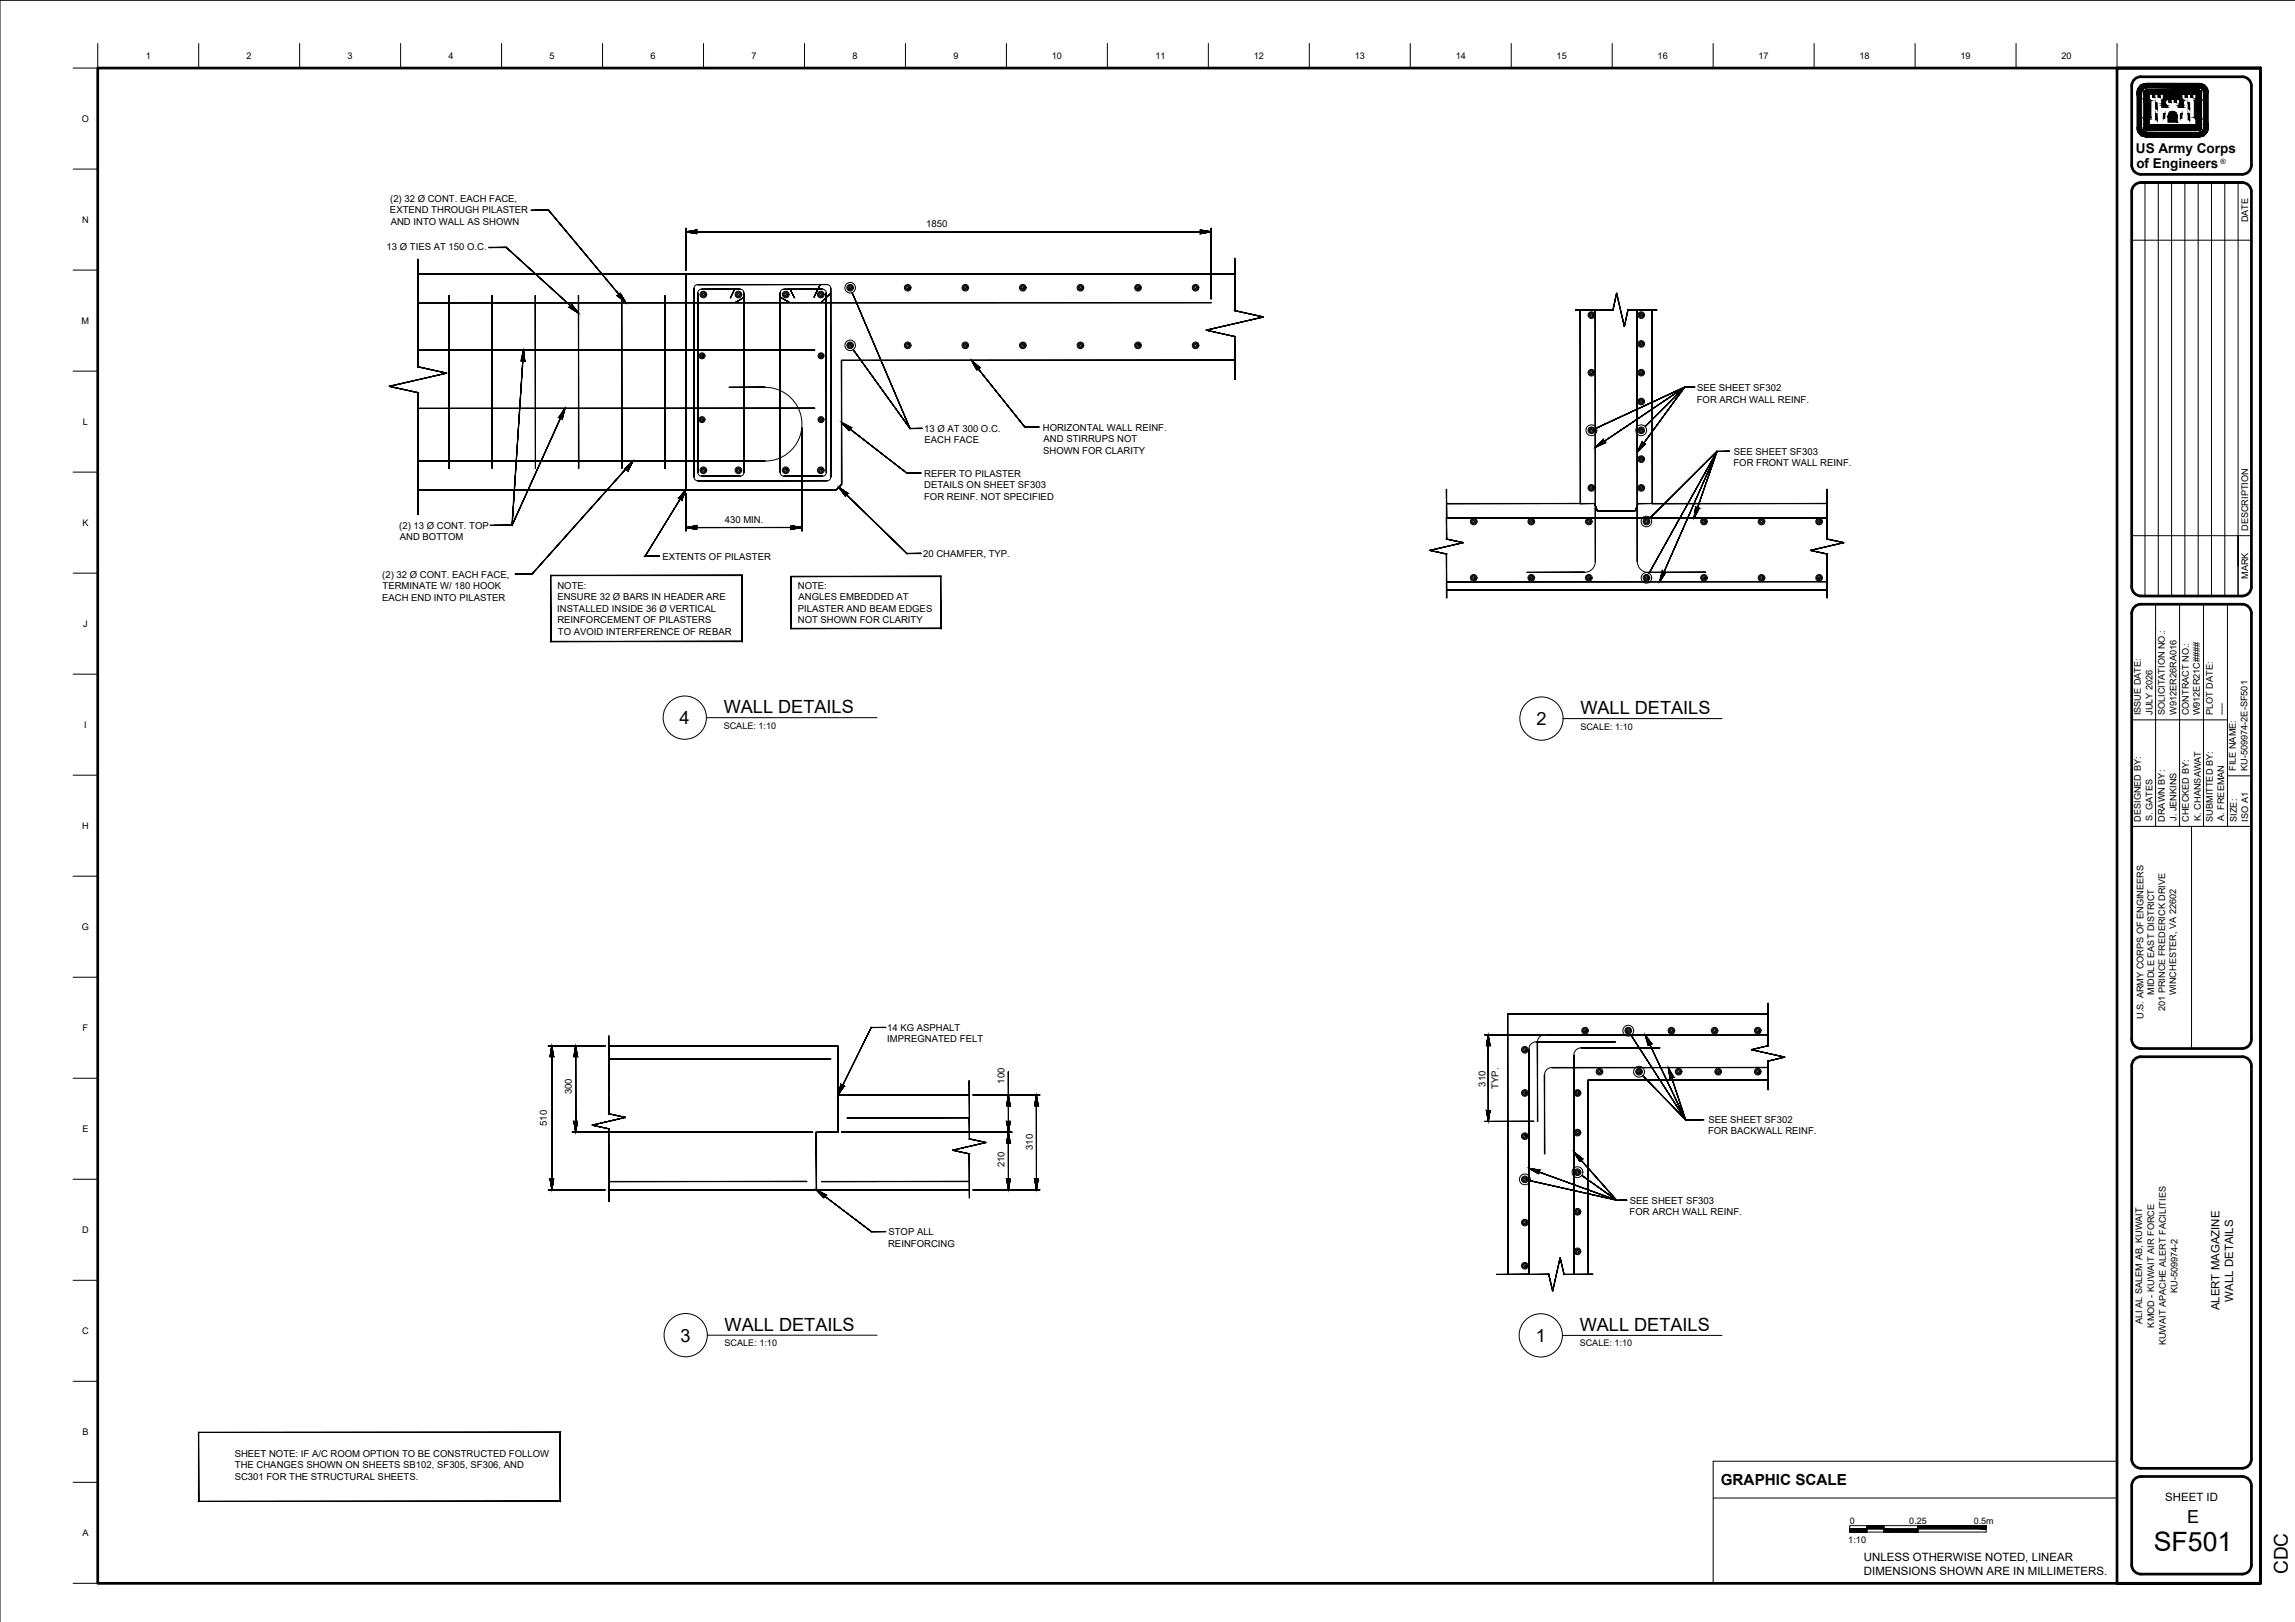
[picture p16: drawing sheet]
<svg xmlns="http://www.w3.org/2000/svg" width="841mm" height="594mm" viewBox="0 0 841 594" stroke-linecap="round" stroke-linejoin="round" font-family="sans-serif">
<defs><g id="words">
<text font-size="9.8" x="789.3" y="567.9">SF501</text>
<text font-size="7" x="838.4" y="576.6" transform="rotate(-90 838.4 576.6)">CDC</text>
<g font-size="6.7">
<text x="265.2" y="261.2">WALL DETAILS</text>
<text x="579.1" y="261.6">WALL DETAILS</text>
<text x="249.1" y="265.3">4</text>
<text x="563" y="265.6">2</text>
<text x="249.4" y="491.4">3</text>
<text x="265.5" y="487.4">WALL DETAILS</text>
<text x="562.8" y="491.5">1</text>
<text x="578.9" y="487.5">WALL DETAILS</text>
</g>
<text font-size="6.6" x="801.5" y="558">E</text>
<text font-size="5.6" x="630.6" y="543.7">GRAPHIC SCALE</text>
<g font-size="5">
<text x="782.7" y="56.1">US Army Corps</text>
<text x="782.9" y="61.5">of Engineers</text>
</g>
<g font-size="4.2">
<text x="813.3" y="480" transform="rotate(-90 813.3 480)">ALERT MAGAZINE</text>
<text x="818.4" y="476.7" transform="rotate(-90 818.4 476.7)">WALL DETAILS</text>
<text x="793.5" y="549.7">SHEET ID</text>
<text x="683" y="571.7">UNLESS OTHERWISE NOTED, LINEAR</text>
<text x="683.1" y="576.8">DIMENSIONS SHOWN ARE IN MILLIMETERS.</text>
</g>
<g font-size="3.5">
<text x="143" y="73.8">(2) 32 Ø CONT. EACH FACE,</text>
<text x="142.9" y="78.1">EXTEND THROUGH PILASTER</text>
<text x="143.2" y="82.3">AND INTO WALL AS SHOWN</text>
<text x="339.4" y="83.3">1850</text>
<text x="141.7" y="91.7">13 Ø TIES AT 150 O.C.</text>
<text x="621.9" y="143.2">SEE SHEET SF302</text>
<text x="621.8" y="147.5">FOR ARCH WALL REINF.</text>
<text x="338.7" y="158.1">13 Ø AT 300 O.C.</text>
<text x="382.1" y="157.8">HORIZONTAL WALL REINF.</text>
<text x="338.8" y="162.4">EACH FACE</text>
<text x="382.3" y="166.2">SHOWN FOR CLARITY</text>
<text x="382.4" y="162">AND STIRRUPS NOT</text>
<text x="635.4" y="166.6">SEE SHEET SF303</text>
<text x="635.2" y="170.8">FOR FRONT WALL REINF.</text>
<text x="338.7" y="174.6">REFER TO PILASTER</text>
<text x="338.7" y="178.8">DETAILS ON SHEET SF303</text>
<text x="338.7" y="183">FOR REINF. NOT SPECIFIED</text>
<text x="265.6" y="191.5">430 MIN.</text>
<text x="146.3" y="193.7">(2) 13 Ø CONT. TOP</text>
<text x="146.5" y="197.9">AND BOTTOM</text>
<text x="338.3" y="203.9">20 CHAMFER, TYP.</text>
<text x="242.7" y="205.1">EXTENTS OF PILASTER</text>
<text x="140.1" y="211.6">(2) 32 Ø CONT. EACH FACE,</text>
<text x="140.2" y="215.8">TERMINATE W/ 180 HOOK</text>
<text x="204.3" y="215.6">NOTE:</text>
<text x="292.4" y="215.6">NOTE:</text>
<text x="140" y="220">EACH END INTO PILASTER</text>
<text x="204.3" y="219.8">ENSURE 32 Ø BARS IN HEADER ARE</text>
<text x="292.7" y="219.8">ANGLES EMBEDDED AT</text>
<text x="204.2" y="224">INSTALLED INSIDE 36 Ø VERTICAL</text>
<text x="292.4" y="224">PILASTER AND BEAM EDGES</text>
<text x="204.3" y="228.3">REINFORCEMENT OF PILASTERS</text>
<text x="204.4" y="232.5">TO AVOID INTERFERENCE OF REBAR</text>
<text x="292.4" y="228.2">NOT SHOWN FOR CLARITY</text>
<text x="325.1" y="377.5">14 KG ASPHALT</text>
<text x="325.2" y="381.7">IMPREGNATED FELT</text>
<text x="209.5" y="400.9" transform="rotate(-90 209.5 400.9)">300</text>
<text x="368.1" y="396.9" transform="rotate(-90 368.1 396.9)">100</text>
<text x="544.4" y="398" transform="rotate(-90 544.4 398)">310</text>
<text x="549.1" y="398.8" transform="rotate(-90 549.1 398.8)">TYP.</text>
<text x="200.4" y="412.4" transform="rotate(-90 200.4 412.4)">510</text>
<text x="626.1" y="411.3">SEE SHEET SF302</text>
<text x="625.9" y="415.5">FOR BACKWALL REINF.</text>
<text x="378.5" y="421.2" transform="rotate(-90 378.5 421.2)">310</text>
<text x="368.1" y="427.6" transform="rotate(-90 368.1 427.6)">210</text>
<text x="597.3" y="440.9">SEE SHEET SF303</text>
<text x="597.2" y="445.1">FOR ARCH WALL REINF.</text>
<text x="325.6" y="452.4">STOP ALL</text>
<text x="325.5" y="456.6">REINFORCING</text>
<text x="86" y="533.5">SHEET NOTE: IF A/C ROOM OPTION TO BE CONSTRUCTED FOLLOW</text>
<text x="86.1" y="537.7">THE CHANGES SHOWN ON SHEETS SB102, SF305, SF306, AND</text>
<text x="86" y="541.9">SC301 FOR THE STRUCTURAL SHEETS.</text>
</g>
<g font-size="3.4">
<text x="53.4" y="21.6">1</text>
<text x="90.4" y="21.6">2</text>
<text x="127.4" y="21.6">3</text>
<text x="164.4" y="21.6">4</text>
<text x="201.4" y="21.6">5</text>
<text x="238.4" y="21.6">6</text>
<text x="275.4" y="21.6">7</text>
<text x="312.4" y="21.6">8</text>
<text x="349.4" y="21.6">9</text>
<text x="385.4" y="21.6">10</text>
<text x="423.4" y="21.6">11</text>
<text x="459.4" y="21.6">12</text>
<text x="496.4" y="21.6">13</text>
<text x="533.4" y="21.6">14</text>
<text x="570.4" y="21.6">15</text>
<text x="607.4" y="21.6">16</text>
<text x="644.4" y="21.6">17</text>
<text x="681.4" y="21.6">18</text>
<text x="718.4" y="21.6">19</text>
<text x="755.4" y="21.6">20</text>
<text x="30" y="44.6">O</text>
<text x="30.1" y="81.6">N</text>
<text x="823.8" y="81.5" transform="rotate(-90 823.8 81.5)">DATE</text>
<text x="29.9" y="118.6">M</text>
<text x="30.4" y="155.6">L</text>
<text x="30.2" y="192.6">K</text>
<text x="823.8" y="194.5" transform="rotate(-90 823.8 194.5)">DESCRIPTION</text>
<text x="823.8" y="212.1" transform="rotate(-90 823.8 212.1)">MARK</text>
<text x="30.5" y="229.6">J</text>
<text x="784.6" y="262" transform="rotate(-90 784.6 262)">ISSUE DATE:</text>
<text x="788.8" y="261.9" transform="rotate(-90 788.8 261.9)">JULY 2026</text>
<text x="793.3" y="262" transform="rotate(-90 793.3 262)">SOLICITATION NO.:</text>
<text x="797.6" y="261.8" transform="rotate(-90 797.6 261.8)">W912ER26RA016</text>
<text x="802.1" y="262" transform="rotate(-90 802.1 262)">CONTRACT NO.:</text>
<text x="806.2" y="262.1" transform="rotate(-90 806.2 262.1)">W912ER21C####</text>
<text x="810.9" y="261.9" transform="rotate(-90 810.9 261.9)">PLOT DATE:</text>
<text x="815.2" y="261.9" transform="rotate(-90 815.2 261.9)">----</text>
<text x="30.8" y="266.6">I</text>
<text x="819.3" y="282.4" transform="rotate(-90 819.3 282.4)">FILE NAME:</text>
<text x="823.7" y="282.4" transform="rotate(-90 823.7 282.4)">KU-509974-2E-SF501</text>
<text x="30.1" y="303.6">H</text>
<text x="784.6" y="301" transform="rotate(-90 784.6 301)">DESIGNED BY:</text>
<text x="788.8" y="300.8" transform="rotate(-90 788.8 300.8)">S. GATES</text>
<text x="793.3" y="301" transform="rotate(-90 793.3 301)">DRAWN BY:</text>
<text x="797.6" y="300.7" transform="rotate(-90 797.6 300.7)">J. JENKINS</text>
<text x="802.1" y="301" transform="rotate(-90 802.1 301)">CHECKED BY:</text>
<text x="806.5" y="300.6" transform="rotate(-90 806.5 300.6)">K. CHANSAWAT</text>
<text x="810.9" y="301" transform="rotate(-90 810.9 301)">SUBMITTED BY:</text>
<text x="815.1" y="300.7" transform="rotate(-90 815.1 300.7)">A. FREEMAN</text>
<text x="819.7" y="301" transform="rotate(-90 819.7 301)">SIZE:</text>
<text x="823.9" y="300.9" transform="rotate(-90 823.9 300.9)">ISO A1</text>
<text x="30" y="340.6">G</text>
<text x="789.4" y="364.4" transform="rotate(-90 789.4 364.4)">MIDDLE EAST DISTRICT</text>
<text x="797.5" y="364.6" transform="rotate(-90 797.5 364.6)">WINCHESTER, VA 22602</text>
<text x="793.4" y="370.3" transform="rotate(-90 793.4 370.3)">201 PRINCE FREDERICK DRIVE</text>
<text x="30.3" y="377.6">F</text>
<text x="785.5" y="373.2" transform="rotate(-90 785.5 373.2)">U.S. ARMY CORPS OF ENGINEERS</text>
<text x="30.2" y="414.6">E</text>
<text x="30.1" y="451.6">D</text>
<text x="798" y="473.6" transform="rotate(-90 798 473.6)">KU-509974-2</text>
<text x="785" y="484.9" transform="rotate(-90 785 484.9)">ALI AL SALEM AB, KUWAIT</text>
<text x="30.1" y="488.6">C</text>
<text x="789.4" y="486.2" transform="rotate(-90 789.4 486.2)">KMOD - KUWAIT AIR FORCE</text>
<text x="793.7" y="492.8" transform="rotate(-90 793.7 492.8)">KUWAIT APACHE ALERT FACILITIES</text>
<text x="30.2" y="525.6">B</text>
<text x="30.2" y="562.6">A</text>
<text x="677.3" y="565.1">1:10</text>
</g>
<g font-size="3.3">
<text x="265.2" y="266.9">SCALE: 1:10</text>
<text x="579.1" y="267.2">SCALE: 1:10</text>
<text x="265.5" y="493">SCALE: 1:10</text>
<text x="578.9" y="493.1">SCALE: 1:10</text>
<text x="677.8" y="558.1">0</text>
<text x="699.7" y="558.2">0.25</text>
<text x="723.3" y="558.1">0.5m</text>
</g>
<text font-size="2.6" x="813.7" y="59.9">®</text>
</g></defs>
<g fill="#000" stroke="#000" stroke-width=".37">
<path d="M786.5 30.6h19.3zM545.4 379l.6 4h-1.3zM202.2 383l.7 4h-1.3zM211 383l.6 4h-1.3zM210.3 410.7h1.3l-.6 4zM368.9 410.7h1.3l-.7 4zM369.5 414.7l.7 3.9h-1.3zM369.5 401l.7 4h-1.3zM379.8 401l.6 4h-1.3zM544.7 406.8h1.3l-.6 3.9zM201.6 431.8h1.3l-.7 4zM368.9 431.8h1.3l-.7 4z"/>
<path d="M379.2 431.8h1.3l-.7 4z"/>
<path d="M783.1 34h1.7zM783.1 34h1.7z"/>
<path d="M783.6 32.3h2.9zM783.6 32.3h2.9z"/>
<path d="M783.1 34l1.7 12.7v-12.7zM783.1 34l1.7 12.7h-1.7z"/>
<path d="M783.1 33.7l1.7 .3 .1-.3zM783.1 33.7l1.7 .3h-1.7z"/>
<path d="M783.2 33.4h1.7zM783.2 33.4h1.7z"/>
<path d="M783.2 33.4l1.7 .3v-.3zM783.2 33.4l1.7 .3h-1.8z"/>
<path d="M783.2 33.1l1.7 .3 .2-.3zM783.2 33.1l1.7 .3h-1.7z"/>
<path d="M783.3 32.9l1.8 .2 .1-.2zM783.3 32.9l1.8 .2h-1.9z"/>
<path d="M783.3 32.9h1.9zM783.3 32.9h1.9z"/>
<path d="M783.4 32.7l1.8 .2 .2-.2zM783.4 32.7l1.8 .2h-1.9z"/>
<path d="M785.6 34h21.2zM785.6 34h21.2z"/>
<path d="M783.5 32.5h2.2zM783.5 32.5l1.9 .2z"/>
<path d="M783.5 32.4h2.3zM783.5 32.4l2.2 .1z"/>
<path d="M783.5 32.4h2.4zM783.5 32.4h2.3z"/>
<path d="M783.6 32.3h2.6zM783.6 32.3l2.3 .1z"/>
<path d="M783.6 32.3h2.9zM783.6 32.3h2.6z"/>
<path d="M785.6 34.5l2.1 1.7v-1.7zM785.6 34.5l2.1 1.7h-2.1z"/>
<path d="M785.6 36.2l2.6 .6-.5-.6zM785.6 36.2l2.6 .6h-2.6z"/>
<path d="M785.6 36.8l2.6 6.2v-6.2zM785.6 36.8l2.6 6.2h-2.6z"/>
<path d="M788.8 34.5l.8 1.2v-1.2zM788.8 34.5l.8 1.2h-.8z"/>
<path d="M789.9 37.6l.6 2.3h-.6zM789.9 37.6l.6 2.3v-2.3z"/>
<path d="M790.8 34.5l.8 1.2v-1.2zM790.8 34.5l.8 1.2h-.8z"/>
<path d="M792.6 36.4l1 .4v-.4zM792.2 36.8l.4-.4 1 .4z"/>
<path d="M792.2 36.8l1.4 1.3v-1.3zM792.2 36.8l1.4 1.3h-1.4z"/>
<path d="M792.2 38.1l2 .6-.6-.6zM792.2 38.1l2 .6h-2z"/>
<path d="M792.2 38.7l2 .7v-.7zM792.2 38.7l2 .7h-2z"/>
<path d="M794.8 36.4l.8 1.1v-1.1zM794.8 36.4l.8 1.1h-.8z"/>
<path d="M796.7 36.4l.9 1.1v-1.1zM796.7 36.4l.9 1.1h-.9z"/>
<path d="M792.8 34.5l6.8 1.7v-1.7zM792.8 34.5l6.8 1.7h-6.8z"/>
<path d="M792.8 36.2l6.9 .2zM792.8 36.2l6.9 .2h-7.1z"/>
<path d="M798.7 36.4l1.4 .4-.4-.4zM798.7 36.4l1.4 .4h-1.4z"/>
<path d="M798.7 36.8l1.4 1.3v-1.3zM798.7 36.8l1.4 1.3h-1.4z"/>
<path d="M798.7 38.1l1.4 .6v-.6zM798.7 38.1l1.4 .6h-1.9z"/>
<path d="M798.2 38.7l1.9 .7v-.7zM798.2 38.7l1.9 .7h-1.9z"/>
<path d="M800.7 34.5l.9 1.2v-1.2zM800.7 34.5l.9 1.2h-.9z"/>
<path d="M801.9 37.6l.5 2.3h-.5zM801.9 37.6l.5 2.3v-2.3z"/>
<path d="M802.7 34.5l.9 1.2v-1.2zM802.7 34.5l.9 1.2h-.9z"/>
<path d="M805.8 32.3h3zM805.8 32.3h3z"/>
<path d="M786.5 33h19.5zM786.4 33h19.6z"/>
<path d="M786.5 30.6h19.9zM786 30.6h20.4z"/>
<path d="M786.4 33h19.6zM786.3 33h19.7z"/>
<path d="M786.3 33l19.9 .1zM786.2 33.1h20z"/>
<path d="M786.2 33.1h20zM786.2 33.1h20z"/>
<path d="M786.2 33.1h20.1zM786 33.1h20.3z"/>
<path d="M786 33.1l20.4 .1zM786 33.2h20.4z"/>
<path d="M786 30.6l20.9 .1zM785.5 30.7h21.4z"/>
<path d="M786 33.2h20.4zM785.9 33.2h20.5z"/>
<path d="M785.9 33.2l20.6 .1zM785.9 33.3h20.6z"/>
<path d="M785.9 33.3l20.7 .1zM785.9 33.3l20.7 .1z"/>
<path d="M785.8 33.4h20.8zM785.8 33.4h20.8z"/>
<path d="M785.7 33.4l20.9 .1zM785.7 33.4l20.9 .1z"/>
<path d="M785.7 33.5l21 .1zM785.7 33.5l21 .1z"/>
<path d="M785.6 33.6h21.1zM785.6 33.6h21.1z"/>
<path d="M785.6 33.6l21.2 .2zM785.6 33.6l21.2 .2z"/>
<path d="M785.6 33.8h21.2zM785.6 33.8h21.2z"/>
<path d="M785.6 33.8l21.2 .2zM785.6 33.8l21.2 .2z"/>
<path d="M785.6 34l21.2 .5v-.5zM785.6 34l21.2 .5h-21.2z"/>
<path d="M804.7 34.5l2.1 1.7v-1.7zM804.7 34.5l2.1 1.7h-2.1z"/>
<path d="M804.7 36.2l2.1 .6v-.6zM804.1 36.8l.6-.6 2.1 .6z"/>
<path d="M804.1 36.8l2.7 6.2v-6.2zM804.1 36.8l2.7 6.2h-2.7z"/>
<path d="M785.5 30.7l21.9 .2-.5-.2zM785 30.9l.5-.2 21.9 .2z"/>
<path d="M785 30.9l22.8 .3-.4-.3zM784.5 31.2l.5-.3 22.8 .3z"/>
<path d="M807.5 34h1.7zM807.5 34h1.7z"/>
<path d="M784.5 31.2l23.7 .4-.4-.4zM784.1 31.6l.4-.4 23.7 .4z"/>
<path d="M784.1 31.6l24.5 .4-.4-.4zM784.1 31.6l24.5 .4h-24.8z"/>
<path d="M783.8 32l25 .3-.2-.3zM783.8 32l25 .3h-25.2z"/>
<path d="M805.8 32.3h3zM805.8 32.3h3z"/>
<path d="M806.1 32.3l2.7 .1zM806.1 32.3l2.7 .1z"/>
<path d="M806.4 32.4h2.5zM806.4 32.4h2.5z"/>
<path d="M806.5 32.4l2.4 .1zM806.5 32.4l2.4 .1z"/>
<path d="M806.7 32.5l2.3 .2zM806.7 32.5l2.3 .2z"/>
<path d="M806.9 32.7l2.2 .2-.1-.2zM806.9 32.7l2.2 .2h-2z"/>
<path d="M807.1 32.9h2zM807.1 32.9h2z"/>
<path d="M807.2 32.9l1.9 .2v-.2zM807.2 32.9l1.9 .2z"/>
<path d="M807.3 33.1l1.9 .3-.1-.3zM807.3 33.1l1.9 .3h-1.8z"/>
<path d="M807.4 33.4h1.8zM807.4 33.4h1.8z"/>
<path d="M807.4 33.4l1.8 .3v-.3zM807.4 33.4l1.8 .3h-1.7z"/>
<path d="M807.5 33.7l1.7 .3v-.3zM807.5 33.7l1.7 .3h-1.7z"/>
<path d="M807.5 34l1.7 12.7v-12.7zM807.5 34l1.7 12.7h-1.7z"/>
<path d="M783.6 48.4h2.9zM783.6 48.4h2.9z"/>
<path d="M783.1 46.7l1.7 .1zM783.1 46.7l1.7 .1z"/>
<path d="M783.1 46.8l1.8 .2-.1-.2zM783.1 46.8l1.8 .2h-1.8z"/>
<path d="M783.1 47l1.8 .3v-.3zM783.1 47l1.8 .3h-1.7z"/>
<path d="M783.2 47.3h1.7zM783.2 47.3h1.7z"/>
<path d="M783.2 47.3l1.9 .3-.2-.3zM783.2 47.3l1.9 .3h-1.9z"/>
<path d="M783.2 47.6l2 .2zM783.2 47.6l2 .2h-1.9z"/>
<path d="M783.3 47.8h1.9zM783.3 47.8h1.9z"/>
<path d="M783.3 47.8l2.1 .2-.2-.2zM783.3 47.8l2.1 .2h-2z"/>
<path d="M783.4 48l2.3 .2zM783.4 48l2.3 .2z"/>
<path d="M783.5 48.2l2.3 .1zM783.5 48.2l2.3 .1z"/>
<path d="M783.5 48.3h2.4zM783.5 48.3h2.4z"/>
<path d="M783.5 48.3l2.7 .1zM783.5 48.3l2.7 .1z"/>
<path d="M783.6 48.4h2.9zM783.6 48.4h2.9z"/>
<path d="M785.6 43.6l2.1 2v-2zM785.6 43.6l2.1 2h-2.1z"/>
<path d="M785.6 43l2.1 .6 .5-.6zM785.6 43l2.1 .6h-2.1z"/>
<path d="M789.9 41.6l.6 2.3h-.6zM789.9 41.6l.6 2.3v-2.3z"/>
<path d="M792.8 41.6v1.7l.5-1.7zM793.3 41.6v1.7h-.5z"/>
<path d="M796 40.8l.6 .1zM795.7 40.9h.9z"/>
<path d="M795.7 40.9l1.2 .1zM795.4 41h1.5z"/>
<path d="M795.4 41l1.8 .2zM795.1 41.2l.3-.2 1.8 .2z"/>
<path d="M795.1 41.2l2.3 .3-.2-.3zM795.1 41.2l2.3 .3h-2.5z"/>
<path d="M794.9 41.5l2.7 .3-.2-.3zM794.9 41.5l2.7 .3h-2.9z"/>
<path d="M794.7 41.8l3.1 .3-.2-.3zM794.7 41.8l3.1 .3h-3.2z"/>
<path d="M794.6 42.1l3.3 .4-.1-.4zM794.6 42.1l3.3 .4h-3.4z"/>
<path d="M794.5 42.5l3.4 .3v-.3zM794.5 42.5l3.4 .3h-3.4zM794.5 42.8h3.4zM794.5 42.8h3.4z"/>
<path d="M794.5 42.8l3.4 2v-2zM794.5 42.8l3.4 2h-3.4z"/>
<path d="M799 41.6v1.7l.6-1.7zM799.6 41.6v1.7h-.6z"/>
<path d="M801.9 41.6l.5 2.3h-.5zM801.9 41.6l.5 2.3v-2.3z"/>
<path d="M805.8 48.4h3zM805.8 48.4h3z"/>
<path d="M786.4 47.7h19.6zM786.4 47.7h19.4z"/>
<path d="M786.3 47.7h19.7zM786.3 47.7h19.7z"/>
<path d="M786.2 47.6h20zM786.2 47.6l19.8 .1z"/>
<path d="M786.2 47.6h20zM786.2 47.6h20z"/>
<path d="M786 47.6h20.3zM786 47.6h20.2z"/>
<path d="M786 47.5h20.4zM786 47.5l20.3 .1z"/>
<path d="M786 50.1h20.4zM786 50.1h19.9z"/>
<path d="M785.9 47.5h20.5zM785.9 47.5h20.5z"/>
<path d="M785.9 47.4h20.6zM785.9 47.4l20.5 .1z"/>
<path d="M785.8 47.4h20.8zM785.8 47.4h20.7z"/>
<path d="M785.7 47.3h20.9zM785.7 47.3l20.9 .1z"/>
<path d="M785.7 47.2h20.9zM785.7 47.2l20.9 .1z"/>
<path d="M785.6 47.1h21.1zM785.6 47.1l21 .1z"/>
<path d="M785.6 47.1h21.1zM785.6 47.1h21.1z"/>
<path d="M785.6 46.9h21.2zM785.6 46.9h21.2z"/>
<path d="M785.6 46.9h21.2zM785.6 46.9l21.1 .2z"/>
<path d="M804.1 43l2.7 .6v-.6zM804.1 43l2.7 .6h-2.1z"/>
<path d="M804.7 43.6l2.1 2v-2zM804.7 43.6l2.1 2h-2.1z"/>
<path d="M785.6 45.6l21.2 1.1v-1.1zM785.6 45.6l21.2 1.1h-21.2z"/>
<path d="M785.6 46.7l21.2 .1zM785.6 46.7l21.2 .1z"/>
<path d="M785.6 46.8h21.2zM785.6 46.8l21.2 .1z"/>
<path d="M785.5 50h21.4zM785.5 50l20.9 .1z"/>
<path d="M785 49.8l21.9 .2 .5-.2zM785 49.8l21.9 .2h-21.4z"/>
<path d="M784.5 49.5l22.9 .3 .4-.3zM784.5 49.5l22.9 .3h-22.4z"/>
<path d="M784.1 49.1l23.7 .4 .4-.4zM784.1 49.1l23.7 .4h-23.3z"/>
<path d="M783.8 48.7l24.4 .4 .4-.4zM783.8 48.7l24.4 .4h-24.1z"/>
<path d="M783.6 48.4l25 .3 .2-.3zM783.6 48.4l25 .3h-24.8z"/>
<path d="M806.2 48.4h2.6zM805.8 48.4h3z"/>
<path d="M806.5 48.3h2.3zM806.2 48.4h2.6z"/>
<path d="M806.5 48.3h2.4zM806.5 48.3h2.3z"/>
<path d="M806.8 48.1h2.1zM806.5 48.3h2.4z"/>
<path d="M807 47.9l1.9 .2 .1-.2zM806.8 48.1l.2-.2 1.9 .2z"/>
<path d="M807.1 47.8h2zM807.1 47.8l1.9 .1h-2z"/>
<path d="M807.2 47.7h1.9zM807.2 47.7l1.9 .1z"/>
<path d="M807.4 47.4l1.7 .3 .1-.3zM807.4 47.4l1.7 .3h-1.9z"/>
<path d="M807.5 47.1l1.7 .2v-.2zM807.5 47.1l1.7 .2h-1.8z"/>
<path d="M807.4 47.3h1.8zM807.4 47.3l1.8 .1z"/>
<path d="M807.5 46.7l1.7 .1zM807.5 46.7l1.7 .1z"/>
<path d="M807.5 46.8l1.7 .3v-.3zM807.5 46.8l1.7 .3h-1.7z"/>
<path d="M153.1 94.9l.1 26zM153.1 94.9l.1 26zM153.1 120.9l.1 13.4zM153.1 120.9v13.5zM153.1 134.4l10.6 2.2zM153.1 134.4l10.6 2.4z"/>
<path d="M251.3 83.6l.1 15.4zM251.3 83.6l.1 15.4z"/>
<path d="M251.3 84.9h192.5zM251.3 85l192.5-.1z"/>
<path d="M251.4 84.9l3.9-.7zM251.4 85l3.9-.8zM255.3 84.2v1.4zM255.3 84.3v1.3z"/>
<path d="M251.4 84.9l3.9-.6v.6zM251.4 84.9l3.9 .7v-.7z"/>
<path d="M251.4 85l3.9 .5zM251.4 84.9l3.9 .6z"/>
<path d="M439.9 84.3l3.9 .6h-3.9zM439.9 84.9v.7l3.9-.7z"/>
<path d="M439.9 84.2l3.9 .7zM439.9 84.3l3.9 .6z"/>
<path d="M439.9 85.6l3.9-.7zM439.9 85.5l3.9-.6zM439.9 84.3v1.3zM439.9 84.3v1.2z"/>
<path d="M452.4 94.6l.2 5.7zM452.4 94.6l.2 5.7zM452.4 100.3l.2 13.4zM452.4 100.3v13.5zM452.4 113.8l10.6 2.3zM452.4 113.8l10.6 2.4z"/>
<path d="M153.2 100.3h299.3zM153.2 100.4l299.3-.1z"/>
<path d="M153.2 110.8h290.6zM153.2 110.9l290.6-.1z"/>
<path d="M164.5 108.2l.1 63.4zM164.5 108.2l.1 63.4z"/>
<path d="M180.3 108.2l.1 63.4zM180.3 108.2l.1 63.4z"/>
<path d="M196.2 108.2v63.4zM196.2 108.2v63.4z"/>
<path d="M209.5 111.6l.8 .9h-1.7zM208.6 112.5l3.4 2.2-1.7-2.2z"/>
<path d="M209.5 111.6l2.5 3.1zM209.5 111.6l2.5 3.1z"/>
<path d="M208.6 112.5l3.4 2.3zM208.6 112.5l3.4 2.2zM209.5 111.5l-.9 1zM209.5 111.5l-.8 1z"/>
<path d="M185.5 90.7l26.5 24zM185.6 90.6l26.4 24.1zM179.2 90.7l6.4-.1zM179.2 90.6h6.4z"/>
<path d="M212 108.2l.1 63.4zM212 108.2l.1 63.4z"/>
<path d="M226.3 108.3l1-.9 .5 .9zM226.3 108.3l3 2.6-1.5-2.6z"/>
<path d="M227.2 107.4l2.2 3.4zM227.2 107.4l2.2 3.4z"/>
<path d="M227.8 108.2l.1 63.4zM227.8 108.2l.1 63.4z"/>
<path d="M226.2 108.3l3.1 2.5zM226.2 108.3l3.1 2.5zM226.2 108.3l1.1-.9zM226.4 108.3l.9-.9z"/>
<path d="M201 77.1l28.3 33.8zM201.1 76.9l28.3 33.9zM194.6 77.1l6.5-.2zM194.6 76.9h6.5z"/>
<path d="M243.6 108.2l.1 63.4zM243.6 108.2l.1 63.4z"/>
<path d="M251.3 100.3l.1 79.1zM251.3 100.3l.1 79.1z"/>
<path d="M254.3 105.6l.1 27zM254.3 105.6l.1 27z"/>
<path d="M257 105.9h14.3zM257 106l14.3-.1z"/>
<path d="M269.2 105.9l-1.5 3.2zM269.2 105.9l-1.5 3.2z"/>
<path d="M269.6 110.8l3-1.9zM269.6 110.7l3-1.8z"/>
<path d="M272.5 107.2l.1 65.9zM272.5 107.2l.1 65.9z"/>
<path d="M285.9 108.8l3.3 1.9zM285.9 108.9l3.3 1.9z"/>
<path d="M287.2 105.9h14.3zM287.2 106l14.3-.1z"/>
<path d="M289.5 106l1.7 3.1zM289.5 106l1.7 3.1z"/>
<path d="M300.5 104.2l-2.2 4.7zM300.5 104.2l-2.2 4.7z"/>
<path d="M302.7 107.2l.1 65.9zM302.7 107.2l.1 65.9z"/>
<path d="M255.7 104.3l47.4-.1zM255.7 104.2h47.4z"/>
<path d="M301.1 110.6l3.3-3.2zM301 110.6l3.4-3.2z"/>
<path d="M312.3 107.2l21.2 49.7zM312.3 107.2l21.1 49.7z"/>
<path d="M443.8 83.6l.1 26zM443.8 83.6l.1 26z"/>
<path d="M442 121l21-4.9zM442 120.9l21-4.8z"/>
<path d="M577.4 113.4h5.8zM577.4 113.6l5.8-.2zM583.2 113.4h7.8zM583.2 113.6h7.9zM592.4 107.4l-1.3 6.2zM592.4 107.4l-1.3 6.2z"/>
<path d="M592.4 107.4l2.9 12.2zM592.4 107.4l2.9 12.2z"/>
<path d="M596.6 113.4l-1.4 6.2zM596.6 113.4l-1.3 6.2zM596.6 113.4h10.6zM596.7 113.6l10.5-.2z"/>
<path d="M153.2 128.2h145.4zM153.2 128.3l145.4-.1z"/>
<path d="M142.7 141.5l21-4.9zM142.7 141.4l21-4.8z"/>
<path d="M191.8 128.2l-.9 3.9zM191.8 128.2l-.8 3.9z"/>
<path d="M191.9 128.2l.4 3.9h-1.3zM191 132.1l1.3 .1z"/>
<path d="M191.8 128.2l.5 4.1zM191.8 128.2l.5 4.1zM191 132.2l1.3 .1zM191 132.1h1.2z"/>
<path d="M191.8 128.2l-4.1 64.3zM191.8 128.2l-4.1 64.3zM179.7 192.5h8zM179.7 192.3h7.9z"/>
<path d="M254.3 132.6l.1 42.2zM254.3 132.6l.1 42.2z"/>
<path d="M308.4 131.9h144.1zM308.4 132l144.1-.1z"/>
<path d="M312.6 128.1l20.9 28.8zM312.6 128.1l20.8 28.9zM333.5 156.9h4.4zM333.4 157l4.5-.1z"/>
<path d="M356 132l3 2.7h-1.5zM357.5 134.7l.5 .8 1-.8z"/>
<path d="M356 131.9l3.1 2.8zM356 132l3.1 2.7zM358 135.5l1.1-.8zM357.9 135.4l1-.8z"/>
<path d="M356 132l19.6 24.4zM356 132l19.5 24.5zM375.6 156.4h5.2zM375.5 156.5l5.3-.1z"/>
<path d="M356 132l1.9 3.5zM356 132l2 3.4z"/>
<path d="M442 120.9l10.6 2.3zM442 121l10.6 2.2zM452.4 123.3l.2 15.7zM452.4 123.3l.2 15.7z"/>
<path d="M142.7 141.4l10.5 2.4zM142.7 141.5l10.5 2.3zM153.1 143.9l.1 44.6zM153.1 143.9l.1 44.6z"/>
<path d="M153.2 149.5h145.4zM153.2 149.6l145.4-.1z"/>
<path d="M207 149.5l-2.2 3.4zM207 149.5l-2.1 3.4z"/>
<path d="M207.1 149.6l-.9 3.3h-1.4zM204.8 152.9l1.2 .5 .2-.5z"/>
<path d="M207 149.5l-.9 4zM207 149.5l-.9 4zM204.8 152.9l1.3 .6zM204.9 152.8l1.1 .5z"/>
<path d="M207 149.5l-19.3 43zM207 149.5l-19.3 43zM181.2 192.5h6.5zM181.2 192.4h6.4z"/>
<path d="M267.2 141.9l13.2-.1zM267.2 141.8h13.2z"/>
<path d="M293.9 156.7v37.8zM293.9 156.7v37.8z"/>
<path d="M308.4 154.7l3.5 1.9h-1.7zM310.2 156.6l.9 1.1 .8-1.1z"/>
<path d="M308.4 154.7l3.6 1.9zM308.4 154.8l3.6 1.8zM311.8 156.6l-.6 1.1 .8-1.1zM311.8 156.6l-.6 1.1z"/>
<path d="M308.4 154.7l23.9 18.5zM308.4 154.8l23.9 18.5zM332.3 173.2h5.2zM332.3 173.3l5.2-.1z"/>
<path d="M308.4 154.8l2.7 2.9zM308.4 154.8l2.8 2.8z"/>
<path d="M617.4 141.7h3.7zM617.4 141.9l3.7-.2z"/>
<path d="M585 156.8l32.4-14.9zM584.9 156.7l32.5-15z"/>
<path d="M617.4 141.8l-14.5 14.4zM602.8 156.2l14.6-14.4z"/>
<path d="M153.2 179.4h153.2zM153.2 179.5l153.2-.1z"/>
<path d="M153.2 168.8h127.2zM153.2 168.9l127.2-.1z"/>
<path d="M229 171.6l2.9-2.8zM231.9 168.8l-2.8 2.9z"/>
<path d="M229.1 171.7l2.8-2.8-1.4 2.8zM229.1 171.7l1 .7 .4-.7z"/>
<path d="M231.9 168.9l-1.8 3.6zM231.9 168.9l-1.8 3.6zM229 171.7l1.1 .8zM229.1 171.6l1 .8z"/>
<path d="M231.9 168.8l-36.9 41.5zM231.9 168.8l-36.9 41.5zM188.8 210.3h6.2zM188.8 210.2h6.1z"/>
<path d="M251.3 179.4l-1.2 3h-1.4zM248.7 182.4l1.1 .7 .3-.7z"/>
<path d="M251.3 179.4l-1.4 3.8zM251.3 179.4l-1.4 3.8zM248.7 182.5l1.2 .7zM248.8 182.4l1 .7z"/>
<path d="M251.3 179.4l-14.8 24.2zM251.3 179.4l-15 24.3zM236.3 203.7l5.4-.1zM236.3 203.7l5.4-.1z"/>
<path d="M255.7 107.2l.1 65.9zM255.7 107.2l.1 65.9z"/>
<path d="M257 174.4l14.3-.1zM257 174.3h14.3z"/>
<path d="M285.9 107.2l.1 65.9zM285.9 107.2l.1 65.9z"/>
<path d="M287.2 174.4l14.3-.1zM287.2 174.3h14.3z"/>
<path d="M255.7 176.1l47.4-.1zM255.7 176h47.4z"/>
<path d="M304.4 105.6l.1 69.2zM304.4 105.6l.1 69.2z"/>
<path d="M308.4 177.4l-1.9 2.1zM308.4 177.4l-1.9 2.1z"/>
<path d="M307.4 178.4l3.3 2.3h-1.6zM309.1 180.7l.7 1 .9-1z"/>
<path d="M307.4 178.4l3.4 2.3zM307.4 178.5l3.4 2.2zM310.6 180.8l-.8 .9 1-1zM310.6 180.8l-.8 .9z"/>
<path d="M307.4 178.4l24.9 24.2zM307.4 178.5l24.9 24.3zM332.3 202.6h5.2zM332.3 202.8l5.2-.2z"/>
<path d="M308.3 132l.2 45.5zM308.3 132l.2 45.5z"/>
<path d="M530 179.2l.2 10.4zM530 179.2l.2 10.4zM530 189.6l.2 7.8zM530 189.6v7.9zM530 197.5l6.2 1.2zM530 197.5l6.2 1.2z"/>
<path d="M584.6 163.8l2.9-2.8zM584.7 163.8l2.8-2.8zM587.5 161l.8 1.1zM587.5 161.2l.7 1z"/>
<path d="M584.6 163.8l32.8-22zM584.6 163.9l32.8-22.1z"/>
<path d="M586.4 162.2l1.1-1.1 .8 1.1zM584.6 163.8l3.7-1.6h-1.9z"/>
<path d="M584.6 163.9l3.7-1.7zM584.6 163.8l3.6-1.7z"/>
<path d="M601.8 161.9l-1.9 3.6zM601.8 161.9l-1.7 3.6zM601.8 161.9l1.1 .8zM601.8 162l1.1 .7z"/>
<path d="M617.3 141.8l-17.3 23.8zM617.3 141.8l-17.3 23.8z"/>
<path d="M601.8 161.9l1.1 .8h-1.5zM601.4 162.7l-1.4 2.8 2.9-2.8z"/>
<path d="M602.8 162.7l-2.8 2.9zM599.9 165.5l2.9-2.8z"/>
<path d="M629.2 165.2h4.6zM629.2 165.4l4.6-.2z"/>
<path d="M604.8 189.7l24.5-24.4zM604.7 189.6l24.5-24.3z"/>
<path d="M629.2 165.3l-24.9 44.7zM629.2 165.3l-24.9 44.7z"/>
<path d="M669.5 179.2l.1 10.4zM669.5 179.2l.1 10.4zM669.5 189.6l.1 7.8zM669.5 189.6v7.9zM669.5 197.5l6.2 1.2zM669.5 197.5l6.2 1.3z"/>
<path d="M251.3 179.4l-2.5 3.1zM251.3 179.4l-2.5 3.1z"/>
<path d="M251.3 193.2h42.6zM251.3 193.2h42.6z"/>
<path d="M251.4 193.2l3.9-.7zM251.4 193.2l3.9-.7zM255.3 192.5v1.4zM255.3 192.6v1.3z"/>
<path d="M251.3 180.8l.1 13.7zM251.3 180.8l.1 13.7z"/>
<path d="M251.4 193.2l3.9-.6v.6zM251.4 193.2l3.9 .7v-.7z"/>
<path d="M251.4 193.2l3.9 .6zM251.4 193.2l3.9 .6z"/>
<path d="M289.9 192.5l4 .7h-4zM289.9 193.2v.7l4-.7z"/>
<path d="M289.9 192.5l4 .7zM289.9 192.6l4 .6z"/>
<path d="M289.9 193.9l4-.7zM289.9 193.9l4-.7zM289.9 192.5v1.4zM289.9 192.5l.1 1.3z"/>
<path d="M307.4 178.5l2.4 3.1zM307.4 178.5l2.4 3.1z"/>
<path d="M524 201.6l12.2-2.8zM524 201.5l12.2-2.8z"/>
<path d="M579.1 113.5l.1 70.9zM579.1 113.5l.1 70.9z"/>
<path d="M579.1 184.4h5.3zM579.1 184.5l5.3-.1z"/>
<path d="M530.1 184.5l49-.1zM530.1 184.4h49z"/>
<path d="M584.3 184.5l1.1 2.6zM584.3 184.5l1 2.6z"/>
<path d="M585.3 187.1l13.9-.1zM585.3 187h13.9z"/>
<path d="M600.2 184.4l-.9 2.7zM600.2 184.4l-.9 2.7z"/>
<path d="M605.4 113.5l.1 70.9zM605.4 113.5l.1 70.9z"/>
<path d="M600.2 184.5l5.3-.1zM600.2 184.4h5.3z"/>
<path d="M605.5 184.4h64.1zM605.5 184.5l64.1-.1z"/>
<path d="M621.4 185.7l-.6 4zM621.4 185.7l-.6 4zM621.4 185.7l1.3 .4zM621.5 185.8l1.2 .3z"/>
<path d="M629.2 165.3l-8.5 24.4zM629.2 165.3l-8.4 24.4z"/>
<path d="M621.4 185.8l1.3 .4h-1.3zM621.4 186.2l-.6 3.5 1.9-3.5z"/>
<path d="M622.6 186.2l-1.8 3.5zM622.6 186.2l-1.8 3.5z"/>
<path d="M530.1 189.8l139.5-.2zM530.1 189.6h139.5z"/>
<path d="M663.5 201.6l12.2-2.9zM663.4 201.5l12.3-2.8z"/>
<path d="M201.8 210.7h70.1zM201.8 210.8l70.1-.1zM271.9 210.7v24.3zM271.8 210.8l.1 24.2zM201.8 235h70.1zM201.9 234.9h69.9zM201.8 210.7v24.3zM201.8 210.7l.1 24.2z"/>
<path d="M289.9 211.1h54.9zM289.9 211.2l54.9-.1zM344.8 211.1v19.1zM344.7 211.2l.1 19zM289.9 230.2h54.9zM289.9 230.2l54.8-.1zM289.9 211.1v19.1zM289.9 211.1l.1 19z"/>
<path d="M524 201.5l6.2 1.4zM524 201.6l6.2 1.3zM530 203l.2 16zM530 203l.2 16z"/>
<path d="M559.6 209.7l21.1-.1zM559.6 209.6h21.1z"/>
<path d="M584.6 113.5l.1 92.2zM584.6 113.5l.1 92.2z"/>
<path d="M599.9 113.5l.1 92.2zM599.9 113.5l.1 92.2z"/>
<path d="M603.9 209.6h21.2zM603.9 209.7l21.2-.1z"/>
<path d="M609.2 209.1l-1.1 3.9zM609.2 209.1l-1 4zM609.2 209.1l1.2 .5zM609.2 209.3l1.2 .3z"/>
<path d="M629.2 165.3l-21.1 47.7zM629.2 165.3l-21 47.8z"/>
<path d="M609.2 209.2l1.2 .5h-1.4zM609 209.7l-.8 3.4 2.2-3.4z"/>
<path d="M610.3 209.7l-2.1 3.4zM610.3 209.7l-2.2 3.3z"/>
<path d="M663.5 201.5l6.1 1.4zM663.4 201.6l6.2 1.3zM669.5 203l.1 16zM669.5 203l.1 16z"/>
<path d="M530.1 213.1l139.5-.1zM530.1 213h139.5z"/>
<path d="M530.1 216.1l139.5-.1zM530.1 216h139.5z"/>
<path d="M223 379.4l.2 20.7zM223 379.4l.2 20.7zM223 400.1l.2 7.8zM223 400.1v7.9zM223 408l6.2 1.2zM223 408l6.2 1.4z"/>
<path d="M545.3 379l.8 4zM545.3 379l.8 4zM544.7 383h1.4zM544.7 382.9h1.3z"/>
<path d="M545.4 379v31.7zM545.4 379v31.7z"/>
<path d="M552.5 371.3h95.4zM552.5 371.4l95.4-.1z"/>
<path d="M544.1 379h21.7zM544.1 379h21.7z"/>
<path d="M566.1 379h81.8zM566.1 379h81.8z"/>
<path d="M602.9 379l2.3 3.3h-1.4zM603.8 382.3l.2 .6 1.2-.6z"/>
<path d="M603 379l2.3 3.3zM602.9 379l2.4 3.3zM604 382.9l1.3-.6zM604 382.8l1.1-.5z"/>
<path d="M602.8 379l14.9 31.1zM602.8 379l14.8 31.2z"/>
<path d="M202.2 383l-.7 4zM202.2 383l-.6 4z"/>
<path d="M202.2 383.1l.7 3.9zM202.2 383.1l.7 3.9zM201.6 387h1.3zM201.6 387h1.2z"/>
<path d="M202.2 383l.1 52.8zM202.2 383l.1 52.8z"/>
<path d="M210.9 383l-.6 4zM210.9 383l-.6 4z"/>
<path d="M210.9 383.1l.8 3.9zM210.9 383.1l.8 3.9zM210.3 387h1.4zM210.3 387h1.3z"/>
<path d="M210.9 383l.1 31.7zM210.9 383l.1 31.7z"/>
<path d="M209.7 383.1l12.1-.1zM209.7 383h12.1z"/>
<path d="M200.9 383.1l20.9-.1zM200.9 383h20.9z"/>
<path d="M223.1 387.9l81.4-.1zM223.1 387.8h81.4z"/>
<path d="M223.1 383.1l83.9-.1zM223.1 383h83.9z"/>
<path d="M308.2 397.2l1.2 .6h-1.4zM308 397.8l-1 3.2 2.4-3.2z"/>
<path d="M309.4 397.7l-2.3 3.3zM309.4 397.7l-2.4 3.3z"/>
<path d="M355.2 395.8l.1 13.5zM355.2 395.8l.1 13.5zM355.2 409.3l.1 7.7zM355.2 409.3v7.8zM355.2 417.1l6.1 1.3zM355.2 417.1l6.1 1.3z"/>
<path d="M369.5 392.6l.1 22.1zM369.5 392.6l.1 22.1z"/>
<path d="M545.3 379l-.6 4zM545.3 379l-.6 4z"/>
<path d="M562.9 381.5h29.1zM562.9 381.6l29.1-.1z"/>
<path d="M566 393.7l.1 28.9zM566 393.7l.1 28.9z"/>
<path d="M568.6 391h79.3zM568.6 391h79.3z"/>
<path d="M579.4 383.7h28.9zM579.4 383.8l28.9-.1z"/>
<path d="M582 395.5h65.9zM582 395.6l65.9-.1z"/>
<path d="M602.8 379l1.1 3.9zM602.8 379l1.3 3.8z"/>
<path d="M611.4 391l1.8 3.6h-1.3zM611.9 394.6l.1 .4 1.2-.4z"/>
<path d="M611.3 391l2 3.6zM611.3 391l2 3.6zM612 395l1.3-.4zM612 394.9l1.2-.4z"/>
<path d="M611.3 391l6.4 19.1zM611.3 391l6.3 19.2z"/>
<path d="M611.3 391l.6 4zM611.3 391l.8 4z"/>
<path d="M641.8 384.4l6.1-1.4zM641.8 384.5l6.2-1.4zM647.9 367.4l.1 15.7zM647.9 367.4l.1 15.7z"/>
<path d="M647.9 396.4l.1 2.8zM647.9 396.4l.1 2.8zM647.9 388.5l.1 7.9zM647.9 388.5l.1 7.9zM647.9 388.5l6.1-1.3zM648 388.7l6-1.5z"/>
<path d="M641.8 384.5l12.2 2.8zM641.8 384.4l12.2 2.8z"/>
<path d="M210.3 410.7l.6 4zM210.3 410.7l.7 4zM210.3 410.7h1.3zM210.4 410.8l1.2-.1z"/>
<path d="M211.6 410.7l-.6 4zM211.6 410.7l-.6 4z"/>
<path d="M217 412l6.2 1.4zM217 412.1l6.2 1.3zM223 413.5l.2 26.6zM223 413.5l.2 26.6z"/>
<path d="M217 412.1l12.2-2.9zM217 412l12.2-2.8z"/>
<path d="M209.7 414.7l88.1-.1zM209.7 414.6h88.1z"/>
<path d="M299 414.7l.2 21.1v-21.1zM299 414.7l.2 21.1h-.2z"/>
<path d="M307 383l.1 31.7zM307 383l.1 31.7z"/>
<path d="M308.2 397.1l-1.1 3.9zM308.2 397.1l-1.1 3.9zM308.2 397.1l1.2 .6zM308.3 397.2l1.1 .5z"/>
<path d="M319.3 376.3l-12.3 24.7zM319.3 376.3l-12.2 24.7zM319.3 376.3h5.3zM319.3 376.4l5.3-.1z"/>
<path d="M299.1 414.8h7.9v-.2zM299.1 414.6h7.9l-7.9 .2z"/>
<path d="M307 401l.1 13.7v-13.7zM307 401l.1 13.7h-.1z"/>
<path d="M308.4 414.6h62.5zM308.4 414.7l62.5-.1z"/>
<path d="M308.4 414.6h62.5zM308.4 414.7l62.5-.1z"/>
<path d="M310.4 409.4h44.8zM310.4 409.4h44.8z"/>
<path d="M307 401.1l48.2-.1zM307 401h48.2z"/>
<path d="M356.5 401h24.6zM356.5 401.1l24.6-.1z"/>
<path d="M356.5 401h14.4zM356.5 401.1l14.4-.1z"/>
<path d="M349.1 421.3l12.2-2.8zM349.1 421.2l12.2-2.8z"/>
<path d="M369.5 414.7l-.6 3.9zM369.5 414.7l-.6 3.9z"/>
<path d="M369.5 401l-.6 4zM369.5 401l-.6 4z"/>
<path d="M368.9 410.7l.6 4zM368.9 410.7l.7 4zM368.9 410.7h1.3zM368.9 410.8l1.3-.1z"/>
<path d="M369.5 414.7l.1 21.1zM369.5 414.7l.1 21.1z"/>
<path d="M369.5 414.7l.7 4zM369.5 414.7l.7 4zM368.9 418.7h1.3zM368.9 418.6h1.3z"/>
<path d="M369.5 401l.7 4zM369.5 401l.7 4zM368.9 405h1.3zM368.9 405h1.3z"/>
<path d="M370.2 410.7l-.6 4zM370.2 410.7l-.6 4z"/>
<path d="M379.8 401l-.6 4zM379.8 401l-.6 4z"/>
<path d="M379.8 401v34.8zM379.8 401v34.8z"/>
<path d="M379.8 401l.7 4zM379.8 401l.7 4zM379.1 405h1.4zM379.1 405h1.3z"/>
<path d="M544.7 406.7l.7 4zM544.7 406.7l.7 4zM544.7 406.7h1.3zM544.8 406.8l1.2-.1z"/>
<path d="M546 406.8l-.6 3.9zM546 406.8l-.6 3.9z"/>
<path d="M544.1 410.8l18-.1zM544.1 410.7h18z"/>
<path d="M563.4 381.6l.1 29.1zM563.4 381.6l.1 29.1z"/>
<path d="M597.7 379.2l20 30.9zM597.7 379.2l20 30.9z"/>
<path d="M602 394l15.6 16.2zM602 394l15.7 16.1z"/>
<path d="M617.7 410.1h6.7zM617.7 410.2l6.7-.1z"/>
<path d="M201.5 431.8l.7 4zM201.5 431.8l.8 4zM201.5 431.8h1.4zM201.6 431.9l1.3-.1z"/>
<path d="M202.9 431.8l-.6 4zM202.9 431.8l-.6 4z"/>
<path d="M200.9 435.8h20.9zM200.9 435.8h20.9z"/>
<path d="M223.1 432.8l72.6-.1zM223.1 432.7h72.6z"/>
<path d="M299.1 435.8l3.6 1.9h-1.8zM300.9 437.7l1 1 .8-1z"/>
<path d="M299.1 435.8l3.6 1.8zM299.1 435.8l3.6 1.8zM302.6 437.7l-.7 1zM302.6 437.7l-.7 1z"/>
<path d="M299.1 435.8l20.2 15.3zM299.1 435.8l20.2 15.3zM319.3 451.1h5.3zM319.3 451.1h5.3z"/>
<path d="M299.1 435.8l2.8 2.9zM299.1 435.8l2.8 2.9z"/>
<path d="M349.1 421.2l6.2 1.4zM349.1 421.3l6.2 1.3zM355.2 422.7l.1 16zM355.2 422.7l.1 16z"/>
<path d="M301.1 432.8l54.1-.1zM301.1 432.7h54.1z"/>
<path d="M223.1 435.8l132.1-.1zM223.1 435.7h132.1z"/>
<path d="M356.5 435.8h24.6zM356.5 435.8h24.6z"/>
<path d="M356.5 435.8h14.4zM356.5 435.8h14.4z"/>
<path d="M368.9 431.8l.6 4zM368.9 431.8l.7 4zM368.9 431.8h1.3zM368.9 431.9l1.3-.1z"/>
<path d="M370.2 431.8l-.6 4zM370.2 431.8l-.6 4z"/>
<path d="M379.1 431.8l.7 4zM379.1 431.8l.7 4zM379.1 431.8h1.4zM379.2 431.9l1.3-.1z"/>
<path d="M380.4 431.8l-.6 4zM380.4 431.8l-.6 4z"/>
<path d="M560.3 427.9l3.9 .7h-2.6zM561.6 428.6l2.2 1.3 .4-1.3z"/>
<path d="M560.3 427.8l4 .8zM560.3 427.9l4 .7zM564.1 428.7l-.3 1.2 .5-1.3zM564.1 428.7l-.3 1.2z"/>
<path d="M560.3 427.8l32.1 11.7zM560.3 427.9l32.1 11.6z"/>
<path d="M560.7 432.3l31.7 7.2zM560.7 432.5l31.7 7z"/>
<path d="M560.3 427.9l3.5 1.9zM560.3 427.8l3.5 2z"/>
<path d="M576.8 421.9l3.1 2.5h-1.5zM578.4 424.4l.5 .9 1-.9z"/>
<path d="M576.8 421.9l3.2 2.5zM576.7 422l3.3 2.4zM579.8 424.4l-.9 1 1.1-1zM578.8 425.3l1-.9z"/>
<path d="M576.8 421.9l15.6 17.7zM576.7 422l15.6 17.6z"/>
<path d="M576.7 422l2.3 3.3zM576.7 422l2.3 3.3z"/>
<path d="M579.7 430.4l12.7 9.1zM579.6 430.5l12.8 9z"/>
<path d="M592.4 439.5h3.8zM592.4 439.7l3.8-.2z"/>
<path d="M548.4 466.7h11.4zM548.4 466.8l11.4-.1zM559.8 466.7h7.8zM559.8 466.8l7.8-.1zM567.6 466.7l1.4 6.1zM567.5 466.8l1.4 6.1z"/>
<path d="M552.5 371.3l.1 95.5zM552.5 371.3l.1 95.5z"/>
<path d="M560.2 384.2l.1 82.6zM560.2 384.2l.1 82.6z"/>
<path d="M571.7 460.6l-2.7 12.3zM571.7 460.6l-2.7 12.3z"/>
<path d="M571.7 460.7l1.5 6zM571.7 460.7l1.4 6.1zM573.2 466.7h10.5zM573.1 466.8l10.6-.1z"/>
<path d="M576.7 386.4l.1 80.4zM576.7 386.4l.1 80.4z"/>
<path d="M582 395.6l.1 71.2zM582 395.6l.1 71.2z"/>
<path d="M72.8 524.6h132.6zM72.8 524.7l132.6-.1zM205.2 524.7l.2 25.2zM205.2 524.7l.2 25.2zM72.7 549.9h132.7zM72.7 549.9l132.5-.1zM72.7 524.6v25.3zM72.7 524.6l.2 25.2z"/>
<path d="M677.8 560l6.3 1.1v-1.1zM677.8 560l6.3 1.1h-6.3z"/>
<path d="M684.1 558.8l6.3 1.2v-1.2zM684.1 558.8l6.3 1.2h-6.3z"/>
<path d="M690.4 560l12.4 1.1v-1.1zM690.4 560l12.4 1.1h-12.4z"/>
<path d="M702.8 558.8l25 1.2v-1.2zM702.8 558.8l25 1.2h-25z"/>
<circle cx="0" cy=".1" r=".11"/>
</g>
<g fill="none" stroke="#000" stroke-width=".37">
<path d="M35.8 15.9v9h-9M72.8 15.9v9M109.8 15.9v9M146.8 15.9v9M183.8 15.9v9M220.8 15.9v9M257.8 15.9v9M294.8 15.9v9M331.8 15.9v9M368.8 15.9v9M405.8 15.9v9M442.8 15.9v9"/>
<path d="M479.8 15.9v9M516.8 15.9v9M553.8 15.9v9M590.8 15.9v9M627.8 15.9v9M664.8 15.9v9M701.8 15.9v9M738.8 15.9v9M775.8 15.9v9M841 .1h-841v594M801.9 37.6v.1M802.4 39.9h.1"/>
<path d="M26.8 61.9h9M786 66.9v151.4M790.9 66.9v151.4M795.8 66.9v151.4M800.7 66.9v151.4M805.5 66.9v151.4M810.4 66.9v151.4M815.3 66.9v151.4M820.2 66.9v151.4v-22.1v11.1M26.8 98.9h9M781.2 88h43.9M255.7 104.2a1.33 1.33 0 0 0-1.4 1.4"/>
<path d="M257 105.9a1.32 1.32 0 0 0-1.3 1.3M271.3 105.9a1.29 1.29 0 0 1 1.3 1.3M287.2 105.9a1.29 1.29 0 0 0-1.3 1.3M301.5 105.9a1.29 1.29 0 0 1 1.3 1.3M303.1 104.2a1.33 1.33 0 0 1 1.3 1.4M26.8 135.9h9M280.4 141.9a13.5 13.5 0 0 1 13.5 13.5 13.5 13.5 0 0 1-13.5 13.5M26.8 172.9h9M254.3 174.8a1.29 1.29 0 0 0 1.4 1.3M255.7 173.1a1.33 1.33 0 0 0 1.3 1.3M272.6 173.1a1.32 1.32 0 0 1-1.3 1.3M285.9 173.1a1.33 1.33 0 0 0 1.3 1.3"/>
<path d="M302.8 173.1a1.36 1.36 0 0 1-1.3 1.3M304.4 174.8a1.36 1.36 0 0 1-1.3 1.3M781.2 196.2h43.9M26.8 209.9h9M584.6 205.7a3.9 3.9 0 0 1-3.9 3.9M600 205.7a4 4 0 0 0 3.9 3.9M789.9 221.3v81.4M798.7 221.3v81.4M807.5 221.3v81.4M816.3 221.3v81.4M26.8 246.9h9M258.9 262.9h62.5"/>
<path d="M572.8 263.2h58.2M781.2 263.7h35.1M26.8 283.9h9M816.3 284.2h8.8M781.2 302.7h43.9M803.1 302.7v81.3M26.8 320.9h9M26.8 357.9h9M566.1 379a2.65 2.65 0 0 0-2.7 2.6M26.8 394.9h9M562.9 381.6a2.65 2.65 0 0 0-2.6 2.6M568.6 391a2.65 2.65 0 0 0-2.6 2.7"/>
<path d="M579.4 383.8a2.65 2.65 0 0 0-2.6 2.6M26.8 431.9h9M26.8 468.9h9M35.8 466.6v113.3h-9M259.2 489h62.2M572.6 489.1h58.4M26.8 505.9h9M775.8 535.2h-148v44.7M26.8 542.9h9M627.8 548.7h148M677.8 560h12.6M677.8 560h6.3v1.1h-6.3z"/>
<path d="M677.8 558.8h50v2.3h-50zM684.1 558.8h6.3v1.2h-6.3zM684.1 558.8v2.3M690.4 560h12.4v1.1h-12.4zM690.4 558.8v2.3M702.8 558.8h25v1.2h-25zM702.8 558.8v2.3"/>
<circle cx="257.7" cy="107.9" r=".95"/>
<circle cx="257.8" cy="107.9" r=".35"/>
<circle cx="257.8" cy="107.9" r="1.22"/>
<circle cx="257.8" cy="107.9" r=".69"/>
<circle cx="270.6" cy="107.9" r="1.22"/>
<circle cx="270.6" cy="107.9" r=".95"/>
<circle cx="270.6" cy="107.9" r=".35"/>
<circle cx="270.6" cy="107.9" r=".69"/>
<circle cx="287.9" cy="107.9" r=".95"/>
<circle cx="287.9" cy="107.9" r=".35"/>
<circle cx="287.9" cy="107.9" r="1.22"/>
<circle cx="287.9" cy="107.9" r=".68"/>
<circle cx="300.8" cy="107.9" r=".95"/>
<circle cx="300.8" cy="107.9" r=".35"/>
<circle cx="300.8" cy="107.9" r="1.22"/>
<circle cx="300.8" cy="107.9" r=".69"/>
<circle cx="311.5" cy="105.4" r="1.94"/>
<circle cx="311.5" cy="105.4" r="1.21"/>
<circle cx="311.5" cy="105.4" r=".94"/>
<circle cx="311.6" cy="105.4" r=".34"/>
<circle cx="311.6" cy="105.4" r=".69"/>
<circle cx="332.6" cy="105.4" r=".69"/>
<circle cx="332.6" cy="105.4" r=".35"/>
<circle cx="332.7" cy="105.4" r="1.21"/>
<circle cx="332.7" cy="105.4" r=".94"/>
<circle cx="353.7" cy="105.4" r="1.21"/>
<circle cx="353.7" cy="105.4" r=".94"/>
<circle cx="353.7" cy="105.4" r=".69"/>
<circle cx="353.7" cy="105.4" r=".35"/>
<circle cx="374.8" cy="105.4" r="1.21"/>
<circle cx="374.8" cy="105.4" r=".94"/>
<circle cx="374.8" cy="105.4" r=".34"/>
<circle cx="374.9" cy="105.4" r=".69"/>
<circle cx="395.9" cy="105.4" r=".69"/>
<circle cx="395.9" cy="105.4" r=".35"/>
<circle cx="395.9" cy="105.4" r="1.21"/>
<circle cx="395.9" cy="105.4" r=".94"/>
<circle cx="417" cy="105.4" r="1.22"/>
<circle cx="417" cy="105.4" r=".94"/>
<circle cx="417" cy="105.4" r=".69"/>
<circle cx="417" cy="105.4" r=".35"/>
<circle cx="438.1" cy="105.4" r=".35"/>
<circle cx="438.1" cy="105.4" r="1.21"/>
<circle cx="438.1" cy="105.4" r=".94"/>
<circle cx="438.1" cy="105.4" r=".69"/>
<circle cx="583.2" cy="115.4" r=".35"/>
<circle cx="583.2" cy="115.4" r=".94"/>
<circle cx="583.2" cy="115.4" r="1.22"/>
<circle cx="583.2" cy="115.4" r=".69"/>
<circle cx="601.4" cy="115.4" r=".69"/>
<circle cx="601.4" cy="115.4" r="1.22"/>
<circle cx="601.4" cy="115.4" r=".35"/>
<circle cx="601.5" cy="115.4" r=".93"/>
<circle cx="257.3" cy="130.3" r=".85"/>
<circle cx="257.3" cy="130.3" r=".31"/>
<circle cx="257.3" cy="130.3" r="1.09"/>
<circle cx="257.3" cy="130.3" r=".62"/>
<circle cx="300.9" cy="130.3" r=".85"/>
<circle cx="300.9" cy="130.3" r=".31"/>
<circle cx="300.9" cy="130.3" r=".62"/>
<circle cx="300.9" cy="130.3" r="1.09"/>
<circle cx="311.5" cy="126.5" r="1.22"/>
<circle cx="311.5" cy="126.5" r="1.93"/>
<circle cx="311.5" cy="126.5" r=".94"/>
<circle cx="311.6" cy="126.5" r=".34"/>
<circle cx="311.6" cy="126.5" r=".69"/>
<circle cx="332.6" cy="126.5" r="1.22"/>
<circle cx="332.6" cy="126.5" r=".69"/>
<circle cx="332.6" cy="126.5" r=".35"/>
<circle cx="332.7" cy="126.5" r=".94"/>
<circle cx="353.7" cy="126.5" r="1.22"/>
<circle cx="353.7" cy="126.5" r=".94"/>
<circle cx="353.7" cy="126.5" r=".69"/>
<circle cx="353.7" cy="126.5" r=".35"/>
<circle cx="374.8" cy="126.5" r="1.22"/>
<circle cx="374.8" cy="126.5" r=".94"/>
<circle cx="374.8" cy="126.5" r=".34"/>
<circle cx="374.9" cy="126.5" r=".69"/>
<circle cx="395.9" cy="126.5" r="1.22"/>
<circle cx="395.9" cy="126.5" r=".69"/>
<circle cx="395.9" cy="126.5" r=".35"/>
<circle cx="395.9" cy="126.5" r=".94"/>
<circle cx="417" cy="126.5" r="1.22"/>
<circle cx="417" cy="126.5" r=".94"/>
<circle cx="417" cy="126.5" r=".69"/>
<circle cx="417" cy="126.5" r=".35"/>
<circle cx="438.1" cy="126.5" r="1.22"/>
<circle cx="438.1" cy="126.5" r=".35"/>
<circle cx="438.1" cy="126.5" r=".94"/>
<circle cx="438.1" cy="126.5" r=".69"/>
<circle cx="583.2" cy="136.5" r=".95"/>
<circle cx="583.2" cy="136.5" r=".35"/>
<circle cx="583.2" cy="136.5" r=".69"/>
<circle cx="583.2" cy="136.5" r="1.21"/>
<circle cx="601.4" cy="136.5" r=".69"/>
<circle cx="601.4" cy="136.5" r=".35"/>
<circle cx="601.4" cy="126" r=".69"/>
<circle cx="601.4" cy="126" r=".35"/>
<circle cx="601.4" cy="126" r="1.21"/>
<circle cx="601.4" cy="136.5" r="1.21"/>
<circle cx="601.4" cy="126" r=".94"/>
<circle cx="601.5" cy="136.5" r=".93"/>
<circle cx="257.3" cy="153.7" r="1.1"/>
<circle cx="257.3" cy="153.7" r=".84"/>
<circle cx="257.3" cy="153.7" r=".31"/>
<circle cx="257.3" cy="153.7" r=".62"/>
<circle cx="300.9" cy="153.7" r=".84"/>
<circle cx="300.9" cy="153.7" r=".31"/>
<circle cx="300.9" cy="153.7" r="1.09"/>
<circle cx="300.9" cy="153.7" r=".62"/>
<circle cx="583.2" cy="157.6" r=".95"/>
<circle cx="583.2" cy="157.6" r=".69"/>
<circle cx="583.2" cy="157.6" r="1.98"/>
<circle cx="583.2" cy="157.6" r="1.22"/>
<circle cx="583.2" cy="157.6" r=".35"/>
<circle cx="601.4" cy="157.6" r="1.99"/>
<circle cx="601.4" cy="157.6" r=".69"/>
<circle cx="601.4" cy="157.6" r=".35"/>
<circle cx="601.4" cy="157.6" r="1.22"/>
<circle cx="601.4" cy="147.1" r="1.22"/>
<circle cx="601.4" cy="147.1" r=".69"/>
<circle cx="601.4" cy="147.1" r=".35"/>
<circle cx="601.4" cy="147.1" r=".94"/>
<circle cx="601.4" cy="157.6" r=".94"/>
<circle cx="257.8" cy="172.2" r=".35"/>
<circle cx="257.8" cy="172.2" r=".94"/>
<circle cx="257.8" cy="172.2" r="1.22"/>
<circle cx="257.8" cy="172.2" r=".69"/>
<circle cx="270.6" cy="172.2" r="1.22"/>
<circle cx="270.6" cy="172.2" r=".35"/>
<circle cx="270.6" cy="172.2" r=".94"/>
<circle cx="270.6" cy="172.2" r=".69"/>
<circle cx="287.9" cy="172.2" r=".35"/>
<circle cx="287.9" cy="172.2" r=".94"/>
<circle cx="287.9" cy="172.2" r="1.22"/>
<circle cx="287.9" cy="172.2" r=".68"/>
<circle cx="300.8" cy="172.2" r=".35"/>
<circle cx="300.8" cy="172.2" r=".94"/>
<circle cx="300.8" cy="172.2" r="1.22"/>
<circle cx="300.8" cy="172.2" r=".69"/>
<circle cx="583.2" cy="178.7" r=".35"/>
<circle cx="583.2" cy="178.7" r=".94"/>
<circle cx="583.2" cy="178.7" r="1.22"/>
<circle cx="583.2" cy="178.7" r=".69"/>
<circle cx="601.4" cy="168.2" r=".69"/>
<circle cx="601.4" cy="168.2" r=".35"/>
<circle cx="601.4" cy="168.2" r="1.22"/>
<circle cx="601.4" cy="178.7" r="1.22"/>
<circle cx="601.4" cy="178.7" r=".69"/>
<circle cx="601.4" cy="178.7" r=".35"/>
<circle cx="601.5" cy="168.2" r=".93"/>
<circle cx="601.5" cy="178.7" r=".93"/>
<circle cx="540" cy="191" r=".95"/>
<circle cx="540.1" cy="191" r=".35"/>
<circle cx="540.1" cy="191" r="1.22"/>
<circle cx="540.1" cy="191" r=".69"/>
<circle cx="561.1" cy="191" r=".35"/>
<circle cx="561.2" cy="191" r="1.22"/>
<circle cx="561.2" cy="191" r=".95"/>
<circle cx="561.2" cy="191" r=".69"/>
<circle cx="582.2" cy="191" r=".95"/>
<circle cx="582.2" cy="191" r=".35"/>
<circle cx="582.2" cy="191" r="1.22"/>
<circle cx="582.2" cy="191" r=".68"/>
<circle cx="603.3" cy="191" r="1.93"/>
<circle cx="603.3" cy="191" r=".95"/>
<circle cx="603.3" cy="191" r=".35"/>
<circle cx="603.3" cy="191" r="1.22"/>
<circle cx="603.3" cy="191" r=".69"/>
<circle cx="624.4" cy="191" r=".35"/>
<circle cx="624.4" cy="191" r=".96"/>
<circle cx="624.4" cy="191" r="1.22"/>
<circle cx="624.4" cy="191" r=".69"/>
<circle cx="645.5" cy="191" r="1.22"/>
<circle cx="645.5" cy="191" r=".69"/>
<circle cx="645.5" cy="191" r=".35"/>
<circle cx="645.5" cy="191" r=".93"/>
<circle cx="666.6" cy="191" r="1.22"/>
<circle cx="666.6" cy="191" r=".69"/>
<circle cx="666.6" cy="191" r=".35"/>
<circle cx="666.6" cy="191" r=".93"/>
<circle cx="540" cy="211.6" r=".95"/>
<circle cx="540.1" cy="211.6" r=".69"/>
<circle cx="540.1" cy="211.6" r=".35"/>
<circle cx="540.1" cy="211.6" r="1.21"/>
<circle cx="561.1" cy="211.6" r=".34"/>
<circle cx="561.2" cy="211.6" r=".95"/>
<circle cx="561.2" cy="211.6" r=".69"/>
<circle cx="561.2" cy="211.6" r="1.22"/>
<circle cx="582.2" cy="211.6" r=".95"/>
<circle cx="582.2" cy="211.6" r=".69"/>
<circle cx="582.2" cy="211.6" r=".35"/>
<circle cx="582.2" cy="211.6" r="1.21"/>
<circle cx="603.3" cy="211.6" r=".95"/>
<circle cx="603.3" cy="211.6" r=".69"/>
<circle cx="603.3" cy="211.6" r=".35"/>
<circle cx="603.3" cy="211.7" r="1.93"/>
<circle cx="603.4" cy="211.6" r="1.21"/>
<circle cx="624.4" cy="211.6" r=".96"/>
<circle cx="624.4" cy="211.6" r=".34"/>
<circle cx="624.4" cy="211.6" r=".69"/>
<circle cx="624.4" cy="211.6" r="1.22"/>
<circle cx="645.5" cy="211.6" r=".69"/>
<circle cx="645.5" cy="211.6" r=".35"/>
<circle cx="645.5" cy="211.6" r="1.21"/>
<circle cx="645.5" cy="211.7" r=".93"/>
<circle cx="666.6" cy="211.6" r=".69"/>
<circle cx="666.6" cy="211.6" r=".35"/>
<circle cx="666.6" cy="211.6" r="1.22"/>
<circle cx="666.6" cy="211.7" r=".93"/>
<circle cx="250.9" cy="262.9" r="7.9"/>
<circle cx="564.9" cy="263.2" r="7.9"/>
<circle cx="580.9" cy="377.5" r="1.22"/>
<circle cx="580.9" cy="377.5" r=".95"/>
<circle cx="580.9" cy="377.5" r=".35"/>
<circle cx="580.9" cy="377.5" r=".69"/>
<circle cx="596.7" cy="377.5" r=".35"/>
<circle cx="596.7" cy="377.5" r=".96"/>
<circle cx="596.7" cy="377.5" r=".68"/>
<circle cx="596.7" cy="377.5" r="1.99"/>
<circle cx="596.7" cy="377.5" r="1.22"/>
<circle cx="612.5" cy="377.5" r=".95"/>
<circle cx="612.5" cy="377.5" r=".35"/>
<circle cx="612.5" cy="377.5" r="1.22"/>
<circle cx="612.5" cy="377.5" r=".69"/>
<circle cx="628.3" cy="377.5" r="1.22"/>
<circle cx="628.3" cy="377.5" r=".69"/>
<circle cx="628.3" cy="377.5" r=".96"/>
<circle cx="628.3" cy="377.5" r=".35"/>
<circle cx="644.1" cy="377.5" r="1.22"/>
<circle cx="644.1" cy="377.5" r=".95"/>
<circle cx="644.2" cy="377.5" r=".35"/>
<circle cx="644.2" cy="377.5" r=".69"/>
<circle cx="558.8" cy="384.5" r=".93"/>
<circle cx="558.8" cy="384.5" r=".69"/>
<circle cx="558.8" cy="384.5" r=".35"/>
<circle cx="558.8" cy="384.5" r="1.21"/>
<circle cx="586.1" cy="392.5" r=".69"/>
<circle cx="586.1" cy="392.5" r=".35"/>
<circle cx="586.1" cy="392.5" r="1.22"/>
<circle cx="586.1" cy="392.5" r=".94"/>
<circle cx="600.6" cy="392.5" r=".69"/>
<circle cx="600.6" cy="392.5" r=".35"/>
<circle cx="600.6" cy="392.5" r="1.22"/>
<circle cx="600.6" cy="392.5" r=".94"/>
<circle cx="600.6" cy="392.5" r="1.99"/>
<circle cx="615.1" cy="392.5" r="1.22"/>
<circle cx="615.1" cy="392.5" r=".35"/>
<circle cx="615.1" cy="392.5" r=".94"/>
<circle cx="615.2" cy="392.5" r=".69"/>
<circle cx="629.6" cy="392.5" r="1.22"/>
<circle cx="629.6" cy="392.5" r=".69"/>
<circle cx="629.7" cy="392.5" r=".35"/>
<circle cx="629.7" cy="392.5" r=".94"/>
<circle cx="644.1" cy="392.5" r="1.22"/>
<circle cx="644.1" cy="392.5" r=".69"/>
<circle cx="644.2" cy="392.5" r=".35"/>
<circle cx="644.2" cy="392.5" r=".94"/>
<circle cx="558.8" cy="400.3" r=".94"/>
<circle cx="558.8" cy="416.1" r=".93"/>
<circle cx="558.8" cy="416.1" r=".69"/>
<circle cx="558.8" cy="416.1" r=".35"/>
<circle cx="558.8" cy="400.3" r="1.22"/>
<circle cx="558.8" cy="400.3" r=".69"/>
<circle cx="558.8" cy="400.3" r=".35"/>
<circle cx="558.8" cy="416.1" r="1.21"/>
<circle cx="578.1" cy="400.3" r=".69"/>
<circle cx="578.1" cy="400.3" r=".35"/>
<circle cx="578.1" cy="414.8" r=".35"/>
<circle cx="578.1" cy="414.8" r=".68"/>
<circle cx="578.1" cy="414.8" r="1.22"/>
<circle cx="578.1" cy="400.3" r="1.22"/>
<circle cx="578.1" cy="400.3" r=".94"/>
<circle cx="578.1" cy="414.8" r=".94"/>
<circle cx="558.8" cy="432" r=".94"/>
<circle cx="558.8" cy="432" r="1.22"/>
<circle cx="558.8" cy="432" r=".69"/>
<circle cx="558.8" cy="432" r="1.98"/>
<circle cx="558.8" cy="432" r=".35"/>
<circle cx="578.1" cy="429.3" r="1.98"/>
<circle cx="578.1" cy="429.3" r=".35"/>
<circle cx="578.1" cy="429.3" r=".68"/>
<circle cx="578.1" cy="429.3" r="1.22"/>
<circle cx="578.1" cy="429.3" r=".95"/>
<circle cx="558.8" cy="447.8" r=".94"/>
<circle cx="558.8" cy="447.8" r=".69"/>
<circle cx="558.8" cy="447.8" r=".35"/>
<circle cx="558.8" cy="447.8" r="1.21"/>
<circle cx="578.1" cy="443.8" r=".69"/>
<circle cx="578.1" cy="458.3" r=".35"/>
<circle cx="578.1" cy="458.3" r=".68"/>
<circle cx="578.1" cy="443.8" r=".34"/>
<circle cx="578.1" cy="443.8" r="1.22"/>
<circle cx="578.1" cy="458.3" r="1.22"/>
<circle cx="578.1" cy="458.3" r=".95"/>
<circle cx="578.1" cy="443.8" r=".95"/>
<circle cx="558.8" cy="463.6" r=".94"/>
<circle cx="558.8" cy="463.6" r="1.22"/>
<circle cx="558.8" cy="463.6" r=".69"/>
<circle cx="558.8" cy="463.6" r=".35"/>
<circle cx="251.3" cy="489" r="7.9"/>
<circle cx="564.6" cy="489.1" r="7.9"/>
</g>
<path d="M35.8 24.9h792.6h-52.6v555h52.6v-555v555h-792.6zM782.2 29.1l1-.7 1.3-.3h37.2a3.4 3.4 0 0 1 3.4 3.4v29a3.4 3.4 0 0 1-3.4 3.4h-37.1a3.4 3.4 0 0 1-3.4-3.4v-29l.2-1.3zM784.5 66.9h37.2h-37.2M821.7 66.9a3.4 3.4 0 0 1 3.4 3.3v144.7a3.4 3.4 0 0 1-3.4 3.4h-37.1a3.4 3.4 0 0 1-3.4-3.4v-144.7a3.4 3.4 0 0 1 3.4-3.3M784.5 221.3h37.2M784.6 221.3a3.4 3.4 0 0 0-3.4 3.4v156a3.4 3.4 0 0 0 3.4 3.3h37.1a3.4 3.4 0 0 0 3.4-3.3v-156a3.4 3.4 0 0 0-3.4-3.4M784.5 387h37.2M784.6 387a3.4 3.4 0 0 0-3.4 3.4v144a3.4 3.4 0 0 0 3.4 3.4h37.1a3.4 3.4 0 0 0 3.4-3.4v-144a3.4 3.4 0 0 0-3.4-3.4M782.2 541.8l1-.8 1.3-.2h37.2a3.4 3.4 0 0 1 3.4 3.4v29a3.4 3.4 0 0 1-3.4 3.3h-37.1a3.4 3.4 0 0 1-3.4-3.3v-29l.2-1.4z" fill="none" stroke="#000" stroke-width=".99"/>
<use href="#words"/>
</svg>
